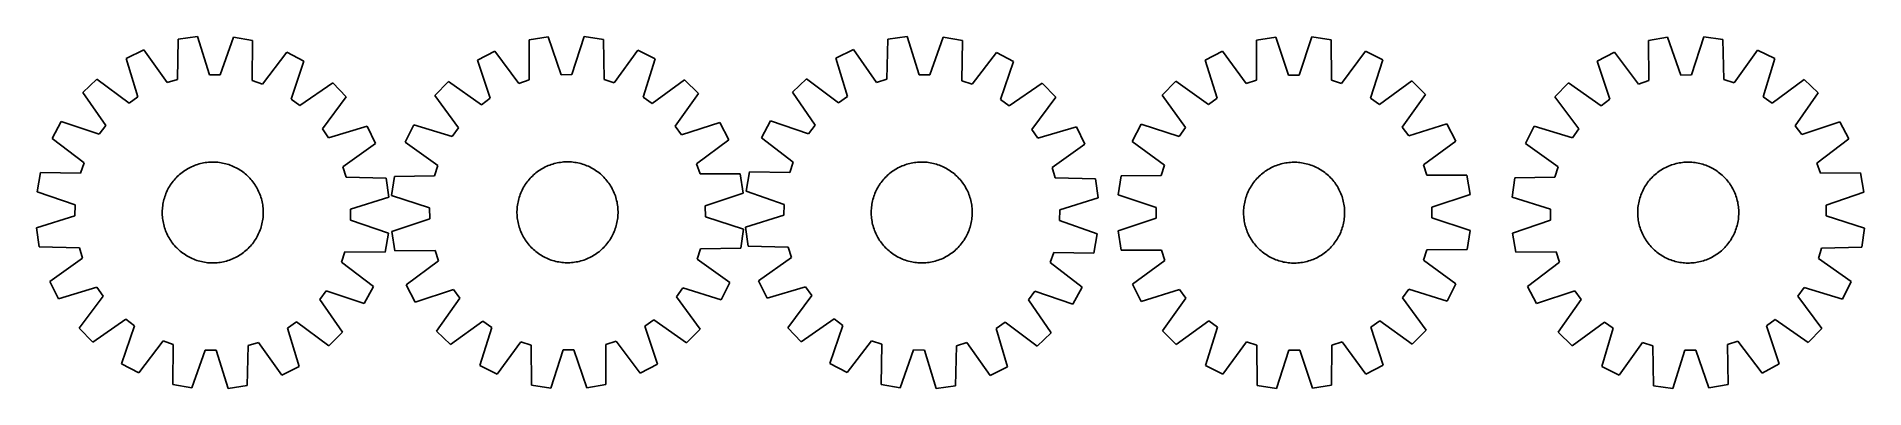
# Model space of a CAD drawing. Header units: millimetres. Extents: x 7 to 1453, y 7 to 286.
import ezdxf

# ---------------------------------------------------------------- set-up
doc = ezdxf.new("R2010")
doc.units = ezdxf.units.MM
doc.layers.add('CUT', color=7, linetype='CONTINUOUS', true_color=0x000000)

msp = doc.modelspace()

# ---------------------------------------------------------------- linework, layer by layer
at = {"layer": 'CUT'}
for p, q in [((91.374102, 275.085329), (77.558335, 268.313688)), ((109.786967, 249.202108), (91.374102, 275.085329)), ((118.649684, 283.482261), (117.981769, 251.724921)), ((133.881812, 285.653167), (118.649684, 283.482261)), ((143.395132, 255.346872), (133.881812, 285.653167)), ((162.417226, 285.210505), (151.968444, 255.213877)), ((177.574687, 282.568173), (162.417226, 285.210505)), ((177.257232, 250.805396), (177.574687, 282.568173)), ((411.549978, 285.502086), (396.371133, 282.985502)), ((396.371133, 282.985502), (396.42526, 251.221185)), ((421.749726, 255.419867), (411.549978, 285.502086)), ((440.088082, 285.708171), (430.323847, 255.481784)), ((455.301689, 283.411064), (440.088082, 285.708171)), ((455.706309, 251.649278), (455.301689, 283.411064)), ((653.131566, 275.31374), (639.28869, 268.597689)), ((671.440239, 249.356713), (653.131566, 275.31374)), ((680.440681, 283.600964), (679.645117, 251.846565)), ((695.681412, 285.710624), (680.440681, 283.600964)), ((705.072832, 255.366333), (695.681412, 285.710624)), ((724.214816, 285.153262), (713.645541, 255.198877)), ((739.361534, 282.450023), (724.214816, 285.153262)), ((738.916404, 250.688779), (739.361534, 282.450023)), ((972.302176, 282.846298), (972.178292, 251.082176)), ((987.494887, 285.277778), (972.302176, 282.846298)), ((997.52589, 255.138871), (987.494887, 285.277778)), ((1016.033697, 285.323929), (1006.100223, 255.152737)), ((1031.234192, 282.941599), (1016.033697, 285.323929)), ((1031.460809, 251.178044), (1031.234192, 282.941599)), ((1297.679952, 285.135751), (1282.52042, 282.505323)), ((1282.52042, 282.505323), (1282.812933, 250.742307)), ((1308.105175, 255.130927), (1297.679952, 285.135751)), ((1326.215705, 285.556005), (1316.678589, 255.25719)), ((1341.446123, 283.373138), (1326.215705, 285.556005)), ((1342.089099, 251.615284), (1341.446123, 283.373138)), ((1368.715103, 274.954791), (1350.281918, 249.086036)), ((1382.525548, 268.172303), (1368.715103, 274.954791)), ((77.558335, 268.313688), (86.736668, 237.904266)), ((204.576689, 273.329248), (185.369839, 248.029611)), ((218.175766, 266.132328), (204.576689, 273.329248)), ((208.05861, 236.022232), (218.175766, 266.132328)), ((369.293467, 273.970744), (355.635194, 266.886809)), ((355.635194, 266.886809), (365.502387, 236.693875)), ((388.289921, 248.51275), (369.293467, 273.970744)), ((482.506722, 274.788304), (463.879915, 249.058616)), ((496.265877, 267.902361), (482.506722, 274.788304)), ((486.835762, 237.570073), (496.265877, 267.902361)), ((639.28869, 268.597689), (648.344713, 238.151618)), ((766.326179, 273.102633), (747.017787, 247.880406)), ((779.896217, 265.851107), (766.326179, 273.102633)), ((769.658109, 235.781922), (779.896217, 265.851107)), ((945.174416, 273.983428), (931.476659, 266.976147)), ((931.476659, 266.976147), (941.174491, 236.72839)), ((964.027902, 248.419375), (945.174416, 273.983428)), ((1058.390475, 274.166514), (1039.619769, 248.541617)), ((1072.110824, 267.203571), (1058.390475, 274.166514)), ((1062.510872, 236.924607), (1072.110824, 267.203571)), ((1255.511172, 273.287605), (1241.906448, 266.101366)), ((1241.906448, 266.101366), (1251.999956, 235.983334)), ((1274.698149, 247.972893), (1255.511172, 273.287605)), ((1373.323338, 237.770098), (1382.525548, 268.172303)), ((54.21251, 251.899114), (43.165486, 241.189594)), ((79.72254, 232.972595), (54.21251, 251.899114)), ((117.981769, 251.724921), (109.786967, 249.202108)), ((151.968444, 255.213877), (143.395132, 255.346872)), ((185.369839, 248.029611), (177.257232, 250.805396)), ((241.001211, 249.001511), (214.916393, 230.87537)), ((251.710731, 237.954488), (241.001211, 249.001511)), ((332.668518, 249.945806), (321.867785, 238.987946)), ((358.602172, 231.604042), (332.668518, 249.945806)), ((396.42526, 251.221185), (388.289921, 248.51275)), ((430.323847, 255.481784), (421.749726, 255.419867)), ((463.879915, 249.058616), (455.706309, 251.649278)), ((519.474822, 251.294811), (493.808765, 232.580424)), ((530.432682, 240.494078), (519.474822, 251.294811)), ((615.877072, 252.27709), (604.787089, 241.612062)), ((641.310817, 233.248182), (615.877072, 252.27709)), ((679.645117, 251.846565), (671.440239, 249.356713)), ((713.645541, 255.198877), (705.072832, 255.366333)), ((747.017787, 247.880406), (738.916404, 250.688779)), ((802.652617, 248.628677), (776.495148, 230.607535)), ((813.317645, 237.538694), (802.652617, 248.628677)), ((908.415403, 250.164118), (897.553431, 239.266958)), ((934.245861, 231.677306), (908.415403, 250.164118)), ((972.178292, 251.082176), (964.027902, 248.419375)), ((1006.100223, 255.152737), (997.52589, 255.138871)), ((1039.619769, 248.541617), (1031.460809, 251.178044)), ((1095.226334, 250.466217), (1069.455802, 231.895959)), ((1106.123494, 239.604244), (1095.226334, 250.466217)), ((1219.067557, 248.988479), (1208.349366, 237.949869)), ((1245.138134, 230.841859), (1219.067557, 248.988479)), ((1282.812933, 250.742307), (1274.698149, 247.972893)), ((1316.678589, 255.25719), (1308.105175, 255.130927)), ((1350.281918, 249.086036), (1342.089099, 251.615284)), ((1405.858476, 251.739401), (1380.333592, 232.83292)), ((1416.897087, 241.021209), (1405.858476, 251.739401)), ((43.165486, 241.189594), (61.291628, 215.104776)), ((86.736668, 237.904266), (79.72254, 232.972595)), ((214.916393, 230.87537), (208.05861, 236.022232)), ((232.784212, 212.444458), (251.710731, 237.954488)), ((321.867785, 238.987946), (340.582172, 213.321889)), ((365.502387, 236.693875), (358.602172, 231.604042)), ((493.808765, 232.580424), (486.835762, 237.570073)), ((512.090918, 214.560424), (530.432682, 240.494078)), ((604.787089, 241.612062), (622.808231, 215.454593)), ((648.344713, 238.151618), (641.310817, 233.248182)), ((776.495148, 230.607535), (769.658109, 235.781922)), ((794.288736, 212.104949), (813.317645, 237.538694)), ((897.553431, 239.266958), (916.123688, 213.496427)), ((941.174491, 236.72839), (934.245861, 231.677306)), ((1069.455802, 231.895959), (1062.510872, 236.924607)), ((1087.636682, 213.773787), (1106.123494, 239.604244)), ((1208.349366, 237.949869), (1227.255846, 212.424984)), ((1251.999956, 235.983334), (1245.138134, 230.841859)), ((1380.333592, 232.83292), (1373.323338, 237.770098)), ((1398.750467, 214.950633), (1416.897087, 241.021209)), ((26.034669, 218.364149), (18.837749, 204.765072)), ((56.144766, 208.246993), (26.034669, 218.364149)), ((547.373685, 217.527402), (517.180751, 207.660209)), ((554.45762, 203.869129), (547.373685, 217.527402)), ((587.564659, 218.855662), (580.313133, 205.285625)), ((617.633844, 208.617555), (587.564659, 218.855662)), ((1434.009974, 218.182319), (1403.891942, 208.088811)), ((1441.196213, 204.577595), (1434.009974, 218.182319)), ((18.837749, 204.765072), (44.137387, 185.558222)), ((61.291628, 215.104776), (56.144766, 208.246993)), ((237.715883, 205.43033), (232.784212, 212.444458)), ((268.125305, 214.608663), (237.715883, 205.43033)), ((274.896946, 200.792895), (268.125305, 214.608663)), ((305.260235, 215.779001), (298.374292, 202.019846)), ((335.592523, 206.348886), (305.260235, 215.779001)), ((340.582172, 213.321889), (335.592523, 206.348886)), ((517.180751, 207.660209), (512.090918, 214.560424)), ((528.999625, 184.872675), (554.45762, 203.869129)), ((580.313133, 205.285625), (605.53536, 185.977232)), ((622.808231, 215.454593), (617.633844, 208.617555)), ((799.192173, 205.071053), (794.288736, 212.104949)), ((829.638243, 214.127076), (799.192173, 205.071053)), ((836.354294, 200.2842), (829.638243, 214.127076)), ((880.816076, 216.151449), (873.853134, 202.431099)), ((911.09504, 206.551496), (880.816076, 216.151449)), ((916.123688, 213.496427), (911.09504, 206.551496)), ((1092.687766, 206.845156), (1087.636682, 213.773787)), ((1122.935523, 216.542989), (1092.687766, 206.845156)), ((1104.37875, 183.991745), (1129.942804, 202.845231)), ((1129.942804, 202.845231), (1122.935523, 216.542989)), ((1191.916463, 214.61694), (1185.133976, 200.806495)), ((1222.318669, 205.414731), (1191.916463, 214.61694)), ((1227.255846, 212.424984), (1222.318669, 205.414731)), ((1403.891942, 208.088811), (1398.750467, 214.950633)), ((1415.881501, 185.390617), (1441.196213, 204.577595)), ((249.013725, 182.380031), (274.896946, 200.792895)), ((298.374292, 202.019846), (324.10398, 183.39304)), ((810.397268, 181.975527), (836.354294, 200.2842)), ((873.853134, 202.431099), (899.47803, 183.660393)), ((1185.133976, 200.806495), (1211.00273, 182.37331)), ((9.598825, 177.763071), (6.956493, 162.605609)), ((41.361601, 177.445615), (9.598825, 177.763071)), ((44.137387, 185.558222), (41.361601, 177.445615)), ((116.188302, 172.859146), (117.041092, 173.782053)), ((117.041092, 173.782053), (117.92245, 174.677717)), ((117.92245, 174.677717), (118.831507, 175.545255)), ((118.831507, 175.545255), (119.767365, 176.383811)), ((119.767365, 176.383811), (120.729101, 177.192558)), ((120.729101, 177.192558), (121.715766, 177.970696)), ((121.715766, 177.970696), (122.726386, 178.717458)), ((122.726386, 178.717458), (123.759964, 179.432108)), ((123.759964, 179.432108), (124.815479, 180.113939)), ((124.815479, 180.113939), (125.89189, 180.76228)), ((125.89189, 180.76228), (126.988136, 181.37649)), ((126.988136, 181.37649), (128.103132, 181.955962)), ((128.103132, 181.955962), (129.235781, 182.500126)), ((129.235781, 182.500126), (130.384963, 183.008444)), ((130.384963, 183.008444), (131.549545, 183.480415)), ((131.549545, 183.480415), (132.728377, 183.915572)), ((132.728377, 183.915572), (133.920296, 184.313487)), ((133.920296, 184.313487), (135.124125, 184.673766)), ((135.124125, 184.673766), (136.338678, 184.996054)), ((136.338678, 184.996054), (137.562754, 185.280033)), ((137.562754, 185.280033), (138.795146, 185.525423)), ((138.795146, 185.525423), (140.034638, 185.731981)), ((140.034638, 185.731981), (141.280007, 185.899504)), ((141.280007, 185.899504), (142.530023, 186.027827)), ((142.530023, 186.027827), (143.783453, 186.116822)), ((143.783453, 186.116822), (145.03906, 186.166402)), ((145.03906, 186.166402), (146.295604, 186.176518)), ((146.295604, 186.176518), (147.551847, 186.14716)), ((147.551847, 186.14716), (148.806547, 186.078357)), ((148.806547, 186.078357), (150.058467, 185.970176)), ((150.058467, 185.970176), (151.306372, 185.822726)), ((151.306372, 185.822726), (152.549029, 185.63615)), ((152.549029, 185.63615), (153.785212, 185.410634)), ((153.785212, 185.410634), (155.013702, 185.1464)), ((155.013702, 185.1464), (156.233285, 184.843708)), ((156.233285, 184.843708), (157.44276, 184.502857)), ((157.44276, 184.502857), (158.640931, 184.124185)), ((158.640931, 184.124185), (159.826616, 183.708063)), ((159.826616, 183.708063), (160.998646, 183.254904)), ((160.998646, 183.254904), (162.155863, 182.765154)), ((162.155863, 182.765154), (163.297126, 182.239296)), ((163.297126, 182.239296), (164.421308, 181.67785)), ((164.421308, 181.67785), (165.5273, 181.08137)), ((165.5273, 181.08137), (166.61401, 180.450444)), ((166.61401, 180.450444), (167.680366, 179.785695)), ((167.680366, 179.785695), (168.725316, 179.087779)), ((168.725316, 179.087779), (169.747828, 178.357384)), ((169.747828, 178.357384), (170.746893, 177.595233)), ((170.746893, 177.595233), (171.721525, 176.802075)), ((171.721525, 176.802075), (172.670763, 175.978696)), ((172.670763, 175.978696), (173.59367, 175.125906)), ((173.59367, 175.125906), (174.489334, 174.244548)), ((174.489334, 174.244548), (175.356872, 173.335491)), ((251.536538, 174.185228), (249.013725, 182.380031)), ((283.293878, 173.517313), (251.536538, 174.185228)), ((289.751532, 174.814813), (287.454425, 159.601206)), ((321.513318, 175.219433), (289.751532, 174.814813)), ((324.10398, 183.39304), (321.513318, 175.219433)), ((397.256531, 173.277074), (398.117302, 174.192541)), ((398.117302, 174.192541), (399.006404, 175.080518)), ((399.006404, 175.080518), (399.922959, 175.940131)), ((399.922959, 175.940131), (400.866063, 176.770529)), ((400.866063, 176.770529), (401.834786, 177.570894)), ((401.834786, 177.570894), (402.82817, 178.340435)), ((402.82817, 178.340435), (403.845236, 179.078394)), ((403.845236, 179.078394), (404.88498, 179.784042)), ((404.88498, 179.784042), (405.946376, 180.456683)), ((405.946376, 180.456683), (407.028376, 181.095653)), ((407.028376, 181.095653), (408.129913, 181.700321)), ((408.129913, 181.700321), (409.2499, 182.27009)), ((409.2499, 182.27009), (410.387231, 182.804398)), ((410.387231, 182.804398), (411.540783, 183.302719)), ((411.540783, 183.302719), (412.709419, 183.76456)), ((412.709419, 183.76456), (413.891985, 184.189465)), ((413.891985, 184.189465), (415.087314, 184.577015)), ((415.087314, 184.577015), (416.294227, 184.926827)), ((416.294227, 184.926827), (417.511532, 185.238557)), ((417.511532, 185.238557), (418.738028, 185.511897)), ((418.738028, 185.511897), (419.972504, 185.746576)), ((419.972504, 185.746576), (421.213743, 185.942364)), ((421.213743, 185.942364), (422.460519, 186.099068)), ((422.460519, 186.099068), (423.711603, 186.216531)), ((423.711603, 186.216531), (424.965758, 186.294639)), ((424.965758, 186.294639), (426.221748, 186.333315)), ((426.221748, 186.333315), (427.478333, 186.33252)), ((427.478333, 186.33252), (428.734273, 186.292255)), ((428.734273, 186.292255), (429.988329, 186.21256)), ((429.988329, 186.21256), (431.239263, 186.093513)), ((431.239263, 186.093513), (432.485839, 185.935233)), ((432.485839, 185.935233), (433.72683, 185.737874)), ((433.72683, 185.737874), (434.961008, 185.501633)), ((434.961008, 185.501633), (436.187157, 185.226741)), ((436.187157, 185.226741), (437.404067, 184.913471)), ((437.404067, 184.913471), (438.610536, 184.562132)), ((438.610536, 184.562132), (439.805373, 184.173069)), ((439.805373, 184.173069), (440.987401, 183.746668)), ((440.987401, 183.746668), (442.155452, 183.283349)), ((442.155452, 183.283349), (443.308373, 182.783569)), ((443.308373, 182.783569), (444.445026, 182.247822)), ((444.445026, 182.247822), (445.564291, 181.676636)), ((445.564291, 181.676636), (446.665062, 181.070575)), ((446.665062, 181.070575), (447.746253, 180.430237)), ((447.746253, 180.430237), (448.806797, 179.756253)), ((448.806797, 179.756253), (449.845647, 179.04929)), ((449.845647, 179.04929), (450.861778, 178.310045)), ((450.861778, 178.310045), (451.854188, 177.539247)), ((451.854188, 177.539247), (452.821897, 176.737657)), ((452.821897, 176.737657), (453.76395, 175.906065)), ((453.76395, 175.906065), (454.679416, 175.045294)), ((454.679416, 175.045294), (455.567394, 174.156192)), ((455.567394, 174.156192), (456.427006, 173.239637)), ((531.708061, 176.737336), (528.999625, 184.872675)), ((563.472378, 176.791463), (531.708061, 176.737336)), ((565.988962, 161.612618), (563.472378, 176.791463)), ((570.965743, 178.320979), (568.262505, 163.174261)), ((602.726987, 177.875849), (570.965743, 178.320979)), ((605.53536, 185.977232), (602.726987, 177.875849)), ((677.534647, 172.988637), (678.39114, 173.908108)), ((678.39114, 173.908108), (679.276091, 174.800222)), ((679.276091, 174.800222), (680.188628, 175.6641)), ((680.188628, 175.6641), (681.127849, 176.498887)), ((681.127849, 176.498887), (682.092829, 177.303761)), ((682.092829, 177.303761), (683.082614, 178.077927)), ((683.082614, 178.077927), (684.096227, 178.820621)), ((684.096227, 178.820621), (685.132669, 179.53111)), ((685.132669, 179.53111), (686.190917, 180.208693)), ((686.190917, 180.208693), (687.269925, 180.852701)), ((687.269925, 180.852701), (688.368631, 181.4625)), ((688.368631, 181.4625), (689.485948, 182.037486)), ((689.485948, 182.037486), (690.620774, 182.577092)), ((690.620774, 182.577092), (691.771991, 183.080787)), ((691.771991, 183.080787), (692.93846, 183.548072)), ((692.93846, 183.548072), (694.119032, 183.978488)), ((694.119032, 183.978488), (695.312541, 184.371608)), ((695.312541, 184.371608), (696.517809, 184.727045)), ((696.517809, 184.727045), (697.733647, 185.044448)), ((697.733647, 185.044448), (698.958855, 185.323505)), ((698.958855, 185.323505), (700.192223, 185.563939)), ((700.192223, 185.563939), (701.432536, 185.765513)), ((701.432536, 185.765513), (702.678568, 185.928029)), ((702.678568, 185.928029), (703.929089, 186.051325)), ((703.929089, 186.051325), (705.182867, 186.135281)), ((705.182867, 186.135281), (706.438663, 186.179814)), ((706.438663, 186.179814), (707.695238, 186.184879)), ((707.695238, 186.184879), (708.951352, 186.150471)), ((708.951352, 186.150471), (710.205766, 186.076625)), ((710.205766, 186.076625), (711.457241, 185.963413)), ((711.457241, 185.963413), (712.704543, 185.810948)), ((712.704543, 185.810948), (713.94644, 185.619379)), ((713.94644, 185.619379), (715.181707, 185.388895)), ((715.181707, 185.388895), (716.409124, 185.119725)), ((716.409124, 185.119725), (717.627481, 184.812133)), ((717.627481, 184.812133), (718.835576, 184.466424)), ((718.835576, 184.466424), (720.032215, 184.082938)), ((720.032215, 184.082938), (721.216218, 183.662054)), ((721.216218, 183.662054), (722.386417, 183.204187)), ((722.386417, 183.204187), (723.541656, 182.709789)), ((723.541656, 182.709789), (724.680796, 182.179348)), ((724.680796, 182.179348), (725.802712, 181.613388)), ((725.802712, 181.613388), (726.906297, 181.012467)), ((726.906297, 181.012467), (727.990462, 180.377178)), ((727.990462, 180.377178), (729.054138, 179.708147)), ((729.054138, 179.708147), (730.096274, 179.006037)), ((730.096274, 179.006037), (731.115841, 178.271538)), ((731.115841, 178.271538), (732.111835, 177.505376)), ((732.111835, 177.505376), (733.083271, 176.708308)), ((733.083271, 176.708308), (734.029192, 175.881119)), ((734.029192, 175.881119), (734.948663, 175.024626)), ((734.948663, 175.024626), (735.840777, 174.139675)), ((735.840777, 174.139675), (736.704654, 173.227138)), ((812.88712, 173.77065), (810.397268, 181.975527)), ((844.641518, 172.975085), (812.88712, 173.77065)), ((865.078049, 175.274816), (862.695718, 160.074321)), ((896.841603, 175.501433), (865.078049, 175.274816)), ((899.47803, 183.660393), (896.841603, 175.501433)), ((972.572741, 173.13463), (973.438629, 174.045259)), ((973.438629, 174.045259), (974.332694, 174.92824)), ((974.332694, 174.92824), (975.254052, 175.782702)), ((975.254052, 175.782702), (976.201795, 176.607802)), ((976.201795, 176.607802), (977.174987, 177.402726)), ((977.174987, 177.402726), (978.172669, 178.166688)), ((978.172669, 178.166688), (979.193854, 178.898936)), ((979.193854, 178.898936), (980.237537, 179.598746)), ((980.237537, 179.598746), (981.302685, 180.265428)), ((981.302685, 180.265428), (982.38825, 180.898324)), ((982.38825, 180.898324), (983.493158, 181.496809)), ((983.493158, 181.496809), (984.61632, 182.060293)), ((984.61632, 182.060293), (985.756627, 182.588219)), ((985.756627, 182.588219), (986.912954, 183.080067)), ((986.912954, 183.080067), (988.08416, 183.535352)), ((988.08416, 183.535352), (989.269089, 183.953623)), ((989.269089, 183.953623), (990.466571, 184.334468)), ((990.466571, 184.334468), (991.675425, 184.677511)), ((991.675425, 184.677511), (992.894458, 184.982414)), ((992.894458, 184.982414), (994.122466, 185.248876)), ((994.122466, 185.248876), (995.358239, 185.476634)), ((995.358239, 185.476634), (996.600555, 185.665463)), ((996.600555, 185.665463), (997.84819, 185.815176)), ((997.84819, 185.815176), (999.099912, 185.925627)), ((999.099912, 185.925627), (1000.354485, 185.996706)), ((1000.354485, 185.996706), (1001.610672, 186.028342)), ((1001.610672, 186.028342), (1002.867233, 186.020505)), ((1002.867233, 186.020505), (1004.122928, 185.973202)), ((1004.122928, 185.973202), (1005.376517, 185.88648)), ((1005.376517, 185.88648), (1006.626764, 185.760425)), ((1006.626764, 185.760425), (1007.872435, 185.595161)), ((1007.872435, 185.595161), (1009.112299, 185.390851)), ((1009.112299, 185.390851), (1010.345134, 185.147697)), ((1010.345134, 185.147697), (1011.569724, 184.865938)), ((1011.569724, 184.865938), (1012.784858, 184.545853)), ((1012.784858, 184.545853), (1013.98934, 184.187758)), ((1013.98934, 184.187758), (1015.181978, 183.792006)), ((1015.181978, 183.792006), (1016.361598, 183.358987)), ((1016.361598, 183.358987), (1017.527033, 182.88913)), ((1017.527033, 182.88913), (1018.677135, 182.382896)), ((1018.677135, 182.382896), (1019.810769, 181.840788)), ((1019.810769, 181.840788), (1020.926815, 181.263338)), ((1020.926815, 181.263338), (1022.024172, 180.651117)), ((1022.024172, 180.651117), (1023.101758, 180.00473)), ((1023.101758, 180.00473), (1024.158508, 179.324814)), ((1024.158508, 179.324814), (1025.19338, 178.61204)), ((1025.19338, 178.61204), (1026.205352, 177.867112)), ((1026.205352, 177.867112), (1027.193427, 177.090764)), ((1027.193427, 177.090764), (1028.156628, 176.283764)), ((1028.156628, 176.283764), (1029.094006, 175.446906)), ((1029.094006, 175.446906), (1030.004634, 174.581018)), ((1030.004634, 174.581018), (1030.887616, 173.686954)), ((1030.887616, 173.686954), (1031.742078, 172.765595)), ((1107.041552, 175.841355), (1104.37875, 183.991745)), ((1138.805673, 175.717471), (1107.041552, 175.841355)), ((1141.237154, 160.524761), (1138.805673, 175.717471)), ((1208.473483, 174.180492), (1176.715628, 173.537515)), ((1211.00273, 182.37331), (1208.473483, 174.180492)), ((1284.22914, 172.806629), (1285.083016, 173.72853)), ((1285.083016, 173.72853), (1285.965429, 174.623156)), ((1285.965429, 174.623156), (1286.875507, 175.489622)), ((1286.875507, 175.489622), (1287.812353, 176.327075)), ((1287.812353, 176.327075), (1288.775041, 177.134687)), ((1288.775041, 177.134687), (1289.762622, 177.911663)), ((1289.762622, 177.911663), (1290.774121, 178.657234)), ((1290.774121, 178.657234), (1291.80854, 179.370665)), ((1291.80854, 179.370665), (1292.864858, 180.051253)), ((1292.864858, 180.051253), (1293.942033, 180.698324)), ((1293.942033, 180.698324), (1295.039001, 181.311242)), ((1295.039001, 181.311242), (1296.15468, 181.889401)), ((1296.15468, 181.889401), (1297.287968, 182.43223)), ((1297.287968, 182.43223), (1298.437749, 182.939193)), ((1298.437749, 182.939193), (1299.602886, 183.409791)), ((1299.602886, 183.409791), (1300.78223, 183.843559)), ((1300.78223, 183.843559), (1301.974617, 184.240069)), ((1301.974617, 184.240069), (1303.17887, 184.59893)), ((1303.17887, 184.59893), (1304.393801, 184.919787)), ((1304.393801, 184.919787), (1305.618211, 185.202323)), ((1305.618211, 185.202323), (1306.850892, 185.446261)), ((1306.850892, 185.446261), (1308.090626, 185.651359)), ((1308.090626, 185.651359), (1309.336191, 185.817414)), ((1309.336191, 185.817414), (1310.586358, 185.944264)), ((1310.586358, 185.944264), (1311.839892, 186.031782)), ((1311.839892, 186.031782), (1313.095556, 186.079883)), ((1313.095556, 186.079883), (1314.352112, 186.088518)), ((1314.352112, 186.088518), (1315.608319, 186.05768)), ((1315.608319, 186.05768), (1316.862937, 185.987399)), ((1316.862937, 185.987399), (1318.114729, 185.877743)), ((1318.114729, 185.877743), (1319.362459, 185.728823)), ((1319.362459, 185.728823), (1320.604895, 185.540783)), ((1320.604895, 185.540783), (1321.840812, 185.313811)), ((1321.840812, 185.313811), (1323.068989, 185.048129)), ((1323.068989, 185.048129), (1324.288216, 184.744)), ((1324.288216, 184.744), (1325.497287, 184.401725)), ((1325.497287, 184.401725), (1326.695011, 184.021641)), ((1326.695011, 184.021641), (1327.880206, 183.604123)), ((1327.880206, 183.604123), (1329.0517, 183.149583)), ((1329.0517, 183.149583), (1330.20834, 182.65847)), ((1330.20834, 182.65847), (1331.348982, 182.131268)), ((1331.348982, 182.131268), (1332.472502, 181.568498)), ((1332.472502, 181.568498), (1333.57779, 180.970715)), ((1333.57779, 180.970715), (1334.663756, 180.338509)), ((1334.663756, 180.338509), (1335.729329, 179.672504)), ((1335.729329, 179.672504), (1336.773455, 178.973357)), ((1336.773455, 178.973357), (1337.795106, 178.241758)), ((1337.795106, 178.241758), (1338.793273, 177.47843)), ((1338.793273, 177.47843), (1339.76697, 176.684125)), ((1339.76697, 176.684125), (1340.715237, 175.859627)), ((1340.715237, 175.859627), (1341.637138, 175.005751)), ((1341.637138, 175.005751), (1342.531763, 174.123338)), ((1342.531763, 174.123338), (1343.39823, 173.213259)), ((1418.650915, 177.275834), (1415.881501, 185.390617)), ((1450.413931, 177.568347), (1418.650915, 177.275834)), ((1453.044359, 162.408815), (1450.413931, 177.568347)), ((6.956493, 162.605609), (36.953121, 152.156827)), ((108.042813, 158.829314), (108.458934, 160.014999)), ((108.458934, 160.014999), (108.912094, 161.187029)), ((108.912094, 161.187029), (109.401844, 162.344246)), ((109.401844, 162.344246), (109.927701, 163.485509)), ((109.927701, 163.485509), (110.489147, 164.609691)), ((110.489147, 164.609691), (111.085628, 165.715683)), ((111.085628, 165.715683), (111.716554, 166.802393)), ((111.716554, 166.802393), (112.381303, 167.868749)), ((112.381303, 167.868749), (113.079219, 168.913699)), ((113.079219, 168.913699), (113.809613, 169.936211)), ((113.809613, 169.936211), (114.571765, 170.935276)), ((114.571765, 170.935276), (115.364922, 171.909908)), ((115.364922, 171.909908), (116.188302, 172.859146)), ((175.356872, 173.335491), (176.195428, 172.399633)), ((176.195428, 172.399633), (177.004175, 171.437896)), ((177.004175, 171.437896), (177.782313, 170.451232)), ((177.782313, 170.451232), (178.529075, 169.440612)), ((178.529075, 169.440612), (179.243725, 168.407034)), ((179.243725, 168.407034), (179.925556, 167.351519)), ((179.925556, 167.351519), (180.573897, 166.275107)), ((180.573897, 166.275107), (181.188107, 165.178862)), ((181.188107, 165.178862), (181.767579, 164.063865)), ((181.767579, 164.063865), (182.311743, 162.931217)), ((182.311743, 162.931217), (182.820061, 161.782035)), ((182.820061, 161.782035), (183.292032, 160.617453)), ((183.292032, 160.617453), (183.727189, 159.438621)), ((183.727189, 159.438621), (184.125104, 158.246702)), ((285.464784, 158.285186), (283.293878, 173.517313)), ((287.454425, 159.601206), (317.680812, 149.836971)), ((388.600465, 158.12366), (388.989527, 159.318498)), ((388.989527, 159.318498), (389.415928, 160.500525)), ((389.415928, 160.500525), (389.879247, 161.668576)), ((389.879247, 161.668576), (390.379027, 162.821497)), ((390.379027, 162.821497), (390.914774, 163.958151)), ((390.914774, 163.958151), (391.48596, 165.077415)), ((391.48596, 165.077415), (392.092021, 166.178186)), ((392.092021, 166.178186), (392.73236, 167.259377)), ((392.73236, 167.259377), (393.406343, 168.319921)), ((393.406343, 168.319921), (394.113306, 169.358771)), ((394.113306, 169.358771), (394.852551, 170.374903)), ((394.852551, 170.374903), (395.623349, 171.367312)), ((395.623349, 171.367312), (396.42494, 172.335021)), ((396.42494, 172.335021), (397.256531, 173.277074)), ((456.427006, 173.239637), (457.257405, 172.296533)), ((457.257405, 172.296533), (458.05777, 171.32781)), ((458.05777, 171.32781), (458.827311, 170.334426)), ((458.827311, 170.334426), (459.56527, 169.31736)), ((459.56527, 169.31736), (460.270918, 168.277616)), ((460.270918, 168.277616), (460.943559, 167.21622)), ((460.943559, 167.21622), (461.582529, 166.13422)), ((461.582529, 166.13422), (462.187196, 165.032683)), ((462.187196, 165.032683), (462.756966, 163.912696)), ((462.756966, 163.912696), (463.291274, 162.775365)), ((463.291274, 162.775365), (463.789595, 161.621813)), ((463.789595, 161.621813), (464.251435, 160.453177)), ((464.251435, 160.453177), (464.67634, 159.270611)), ((464.67634, 159.270611), (465.06389, 158.075282)), ((535.906743, 151.41287), (565.988962, 161.612618)), ((568.262505, 163.174261), (598.216889, 152.604986)), ((669.332828, 158.99166), (669.753713, 160.175663)), ((669.753713, 160.175663), (670.211579, 161.345862)), ((670.211579, 161.345862), (670.705977, 162.501101)), ((670.705977, 162.501101), (671.236418, 163.640241)), ((671.236418, 163.640241), (671.802378, 164.762157)), ((671.802378, 164.762157), (672.403299, 165.865742)), ((672.403299, 165.865742), (673.038589, 166.949908)), ((673.038589, 166.949908), (673.707619, 168.013583)), ((673.707619, 168.013583), (674.40973, 169.055719)), ((674.40973, 169.055719), (675.144228, 170.075287)), ((675.144228, 170.075287), (675.91039, 171.07128)), ((675.91039, 171.07128), (676.707459, 172.042717)), ((676.707459, 172.042717), (677.534647, 172.988637)), ((736.704654, 173.227138), (737.539442, 172.287917)), ((737.539442, 172.287917), (738.344315, 171.322937)), ((738.344315, 171.322937), (739.118481, 170.333153)), ((739.118481, 170.333153), (739.861175, 169.319539)), ((739.861175, 169.319539), (740.571664, 168.283097)), ((740.571664, 168.283097), (741.249248, 167.224849)), ((741.249248, 167.224849), (741.893256, 166.145841)), ((741.893256, 166.145841), (742.503054, 165.047136)), ((742.503054, 165.047136), (743.07804, 163.929818)), ((743.07804, 163.929818), (743.617647, 162.794992)), ((743.617647, 162.794992), (744.121342, 161.643776)), ((744.121342, 161.643776), (744.588627, 160.477306)), ((744.588627, 160.477306), (745.019042, 159.296734)), ((745.019042, 159.296734), (745.412162, 158.103225)), ((846.751179, 157.734354), (844.641518, 172.975085)), ((862.695718, 160.074321), (892.86691, 150.140847)), ((963.831889, 158.029964), (964.227641, 159.222603)), ((964.227641, 159.222603), (964.66066, 160.402222)), ((964.66066, 160.402222), (965.130518, 161.567658)), ((965.130518, 161.567658), (965.636751, 162.71776)), ((965.636751, 162.71776), (966.17886, 163.851393)), ((966.17886, 163.851393), (966.756309, 164.967439)), ((966.756309, 164.967439), (967.36853, 166.064797)), ((967.36853, 166.064797), (968.014917, 167.142382)), ((968.014917, 167.142382), (968.694833, 168.199132)), ((968.694833, 168.199132), (969.407607, 169.234004)), ((969.407607, 169.234004), (970.152535, 170.245977)), ((970.152535, 170.245977), (970.928883, 171.234051)), ((970.928883, 171.234051), (971.735884, 172.197253)), ((971.735884, 172.197253), (972.572741, 173.13463)), ((1031.742078, 172.765595), (1032.567178, 171.817852)), ((1032.567178, 171.817852), (1033.362101, 170.84466)), ((1033.362101, 170.84466), (1034.126064, 169.846979)), ((1034.126064, 169.846979), (1034.858311, 168.825793)), ((1034.858311, 168.825793), (1035.558122, 167.782111)), ((1035.558122, 167.782111), (1036.224804, 166.716962)), ((1036.224804, 166.716962), (1036.857699, 165.631398)), ((1036.857699, 165.631398), (1037.456185, 164.526489)), ((1037.456185, 164.526489), (1038.019668, 163.403327)), ((1038.019668, 163.403327), (1038.547595, 162.26302)), ((1038.547595, 162.26302), (1039.039443, 161.106693)), ((1039.039443, 161.106693), (1039.494727, 159.935487)), ((1039.494727, 159.935487), (1039.912998, 158.750559)), ((1111.098247, 150.493757), (1141.237154, 160.524761)), ((1176.715628, 173.537515), (1174.532761, 158.307097)), ((1276.067126, 158.786403), (1276.484644, 159.971598)), ((1276.484644, 159.971598), (1276.939184, 161.143093)), ((1276.939184, 161.143093), (1277.430297, 162.299732)), ((1277.430297, 162.299732), (1277.957499, 163.440374)), ((1277.957499, 163.440374), (1278.520269, 164.563894)), ((1278.520269, 164.563894), (1279.118052, 165.669183)), ((1279.118052, 165.669183), (1279.750258, 166.755149)), ((1279.750258, 166.755149), (1280.416263, 167.820721)), ((1280.416263, 167.820721), (1281.11541, 168.864848)), ((1281.11541, 168.864848), (1281.847008, 169.886498)), ((1281.847008, 169.886498), (1282.610337, 170.884665)), ((1282.610337, 170.884665), (1283.404642, 171.858362)), ((1283.404642, 171.858362), (1284.22914, 172.806629)), ((1343.39823, 173.213259), (1344.235683, 172.276414)), ((1344.235683, 172.276414), (1345.043295, 171.313725)), ((1345.043295, 171.313725), (1345.82027, 170.326144)), ((1345.82027, 170.326144), (1346.565842, 169.314645)), ((1346.565842, 169.314645), (1347.279273, 168.280226)), ((1347.279273, 168.280226), (1347.95986, 167.223908)), ((1347.95986, 167.223908), (1348.606932, 166.146734)), ((1348.606932, 166.146734), (1349.21985, 165.049766)), ((1349.21985, 165.049766), (1349.798008, 163.934087)), ((1349.798008, 163.934087), (1350.340837, 162.800798)), ((1350.340837, 162.800798), (1350.847801, 161.651018)), ((1350.847801, 161.651018), (1351.318399, 160.485881)), ((1351.318399, 160.485881), (1351.752167, 159.306537)), ((1351.752167, 159.306537), (1352.148677, 158.11415)), ((1423.039535, 151.983591), (1453.044359, 162.408815)), ((36.953121, 152.156827), (36.820126, 143.583515)), ((105.99048, 146.483987), (106.019838, 147.74023)), ((106.000596, 145.227443), (105.99048, 146.483987)), ((106.050176, 143.971836), (106.000596, 145.227443)), ((106.019838, 147.74023), (106.088641, 148.99493)), ((106.088641, 148.99493), (106.196821, 150.24685)), ((106.196821, 150.24685), (106.344272, 151.494755)), ((106.344272, 151.494755), (106.530847, 152.737412)), ((106.530847, 152.737412), (106.756364, 153.973595)), ((106.756364, 153.973595), (107.020598, 155.202085)), ((107.020598, 155.202085), (107.32329, 156.421668)), ((107.32329, 156.421668), (107.66414, 157.631143)), ((107.66414, 157.631143), (108.042813, 158.829314)), ((184.125104, 158.246702), (184.485383, 157.042872)), ((184.485383, 157.042872), (184.807671, 155.82832)), ((184.807671, 155.82832), (185.09165, 154.604244)), ((185.09165, 154.604244), (185.33704, 153.371851)), ((185.33704, 153.371851), (185.543598, 152.132359)), ((185.543598, 152.132359), (185.711121, 150.886991)), ((185.711121, 150.886991), (185.839443, 149.636975)), ((185.839443, 149.636975), (185.928439, 148.383545)), ((185.928439, 148.383545), (185.978019, 147.127938)), ((185.988135, 145.871393), (185.958777, 144.615151)), ((185.978019, 147.127938), (185.988135, 145.871393)), ((255.025494, 140.198554), (255.158489, 148.771866)), ((255.158489, 148.771866), (285.464784, 158.285186)), ((317.680812, 149.836971), (317.742729, 141.262851)), ((386.829281, 145.734872), (386.830076, 146.991457)), ((386.867957, 144.478882), (386.829281, 145.734872)), ((386.830076, 146.991457), (386.870341, 148.247398)), ((386.870341, 148.247398), (386.950036, 149.501453)), ((386.950036, 149.501453), (387.069083, 150.752387)), ((387.069083, 150.752387), (387.227363, 151.998964)), ((387.227363, 151.998964), (387.424722, 153.239954)), ((387.424722, 153.239954), (387.660963, 154.474132)), ((387.660963, 154.474132), (387.935855, 155.700281)), ((387.935855, 155.700281), (388.249125, 156.917191)), ((388.249125, 156.917191), (388.600465, 158.12366)), ((465.06389, 158.075282), (465.413703, 156.868369)), ((465.413703, 156.868369), (465.725433, 155.651064)), ((465.725433, 155.651064), (465.998773, 154.424568)), ((465.998773, 154.424568), (466.233452, 153.190092)), ((466.233452, 153.190092), (466.42924, 151.948853)), ((466.42924, 151.948853), (466.585943, 150.702077)), ((466.585943, 150.702077), (466.703407, 149.450993)), ((466.703407, 149.450993), (466.781515, 148.196838)), ((466.819396, 145.684263), (466.779131, 144.428323)), ((466.781515, 148.196838), (466.820191, 146.940848)), ((466.820191, 146.940848), (466.819396, 145.684263)), ((535.96866, 142.83875), (535.906743, 151.41287)), ((598.216889, 152.604986), (598.049433, 144.032278)), ((667.230888, 146.654683), (667.265295, 147.910798)), ((667.235953, 145.398108), (667.230888, 146.654683)), ((667.280485, 144.142312), (667.235953, 145.398108)), ((667.265295, 147.910798), (667.339141, 149.165211)), ((667.339141, 149.165211), (667.452353, 150.416686)), ((667.452353, 150.416686), (667.604818, 151.663988)), ((667.604818, 151.663988), (667.796387, 152.905885)), ((667.796387, 152.905885), (668.026871, 154.141152)), ((668.026871, 154.141152), (668.296041, 155.368569)), ((668.296041, 155.368569), (668.603633, 156.586927)), ((668.603633, 156.586927), (668.949342, 157.795021)), ((668.949342, 157.795021), (669.332828, 158.99166)), ((745.412162, 158.103225), (745.7676, 156.897957)), ((745.7676, 156.897957), (746.085003, 155.682119)), ((746.085003, 155.682119), (746.364059, 154.456911)), ((746.364059, 154.456911), (746.604493, 153.223543)), ((746.604493, 153.223543), (746.806068, 151.98323)), ((746.806068, 151.98323), (746.968583, 150.737199)), ((746.968583, 150.737199), (747.09188, 149.486677)), ((747.09188, 149.486677), (747.175836, 148.232899)), ((747.175836, 148.232899), (747.220368, 146.977103)), ((747.225433, 145.720528), (747.191026, 144.464414)), ((747.220368, 146.977103), (747.225433, 145.720528)), ((816.239432, 139.770225), (816.406888, 148.342934)), ((816.406888, 148.342934), (846.751179, 157.734354)), ((892.86691, 150.140847), (892.880776, 141.566515)), ((961.991305, 145.651297), (961.999142, 146.907858)), ((962.022942, 144.39511), (961.991305, 145.651297)), ((961.999142, 146.907858), (962.046445, 148.163553)), ((962.046445, 148.163553), (962.133167, 149.417142)), ((962.133167, 149.417142), (962.259222, 150.667389)), ((962.259222, 150.667389), (962.424486, 151.913059)), ((962.424486, 151.913059), (962.628796, 153.152924)), ((962.628796, 153.152924), (962.871951, 154.385759)), ((962.871951, 154.385759), (963.153709, 155.610348)), ((963.153709, 155.610348), (963.473794, 156.825483)), ((963.473794, 156.825483), (963.831889, 158.029964)), ((1039.912998, 158.750559), (1040.293843, 157.553076)), ((1040.293843, 157.553076), (1040.636887, 156.344222)), ((1040.636887, 156.344222), (1040.94179, 155.125189)), ((1040.94179, 155.125189), (1041.208252, 153.897181)), ((1041.208252, 153.897181), (1041.43601, 152.661409)), ((1041.43601, 152.661409), (1041.624838, 151.419092)), ((1041.624838, 151.419092), (1041.774552, 150.171457)), ((1041.774552, 150.171457), (1041.885003, 148.919735)), ((1041.885003, 148.919735), (1041.956081, 147.665162)), ((1041.97988, 145.152414), (1041.932578, 143.896719)), ((1041.956081, 147.665162), (1041.987717, 146.408975)), ((1041.987717, 146.408975), (1041.97988, 145.152414)), ((1111.112112, 141.919424), (1111.098247, 150.493757)), ((1174.532761, 158.307097), (1204.831576, 148.769982)), ((1204.831576, 148.769982), (1204.957839, 140.196568)), ((1274.000249, 146.443504), (1274.031087, 147.699711)), ((1274.008884, 145.186948), (1274.000249, 146.443504)), ((1274.056985, 143.931284), (1274.008884, 145.186948)), ((1274.031087, 147.699711), (1274.101368, 148.954329)), ((1274.101368, 148.954329), (1274.211023, 150.206121)), ((1274.211023, 150.206121), (1274.359944, 151.453851)), ((1274.359944, 151.453851), (1274.547984, 152.696287)), ((1274.547984, 152.696287), (1274.774956, 153.932204)), ((1274.774956, 153.932204), (1275.040638, 155.160381)), ((1275.040638, 155.160381), (1275.344766, 156.379608)), ((1275.344766, 156.379608), (1275.687042, 157.588679)), ((1275.687042, 157.588679), (1276.067126, 158.786403)), ((1352.148677, 158.11415), (1352.507538, 156.909897)), ((1352.507538, 156.909897), (1352.828394, 155.694966)), ((1352.828394, 155.694966), (1353.110931, 154.470556)), ((1353.110931, 154.470556), (1353.354869, 153.237875)), ((1353.354869, 153.237875), (1353.559966, 151.99814)), ((1353.559966, 151.99814), (1353.726022, 150.752575)), ((1353.726022, 150.752575), (1353.852872, 149.502409)), ((1353.852872, 149.502409), (1353.94039, 148.248875)), ((1353.94039, 148.248875), (1353.98849, 146.993211)), ((1353.997126, 145.736655), (1353.966288, 144.480448)), ((1353.98849, 146.993211), (1353.997126, 145.736655)), ((1423.165798, 143.410177), (1423.039535, 151.983591)), ((36.820126, 143.583515), (6.513831, 134.070195)), ((6.513831, 134.070195), (8.684737, 118.838067)), ((106.139171, 142.718406), (106.050176, 143.971836)), ((106.267494, 141.46839), (106.139171, 142.718406)), ((106.435017, 140.223021), (106.267494, 141.46839)), ((106.641575, 138.983529), (106.435017, 140.223021)), ((106.886965, 137.751137), (106.641575, 138.983529)), ((107.170944, 136.527061), (106.886965, 137.751137)), ((107.493232, 135.312508), (107.170944, 136.527061)), ((107.853511, 134.108679), (107.493232, 135.312508)), ((108.251426, 132.91676), (107.853511, 134.108679)), ((108.686583, 131.737928), (108.251426, 132.91676)), ((109.158553, 130.573346), (108.686583, 131.737928)), ((109.666871, 129.424164), (109.158553, 130.573346)), ((183.066521, 131.168352), (182.576771, 130.011135)), ((183.51968, 132.340382), (183.066521, 131.168352)), ((183.935802, 133.526067), (183.51968, 132.340382)), ((184.314474, 134.724238), (183.935802, 133.526067)), ((184.655325, 135.933712), (184.314474, 134.724238)), ((184.958017, 137.153296), (184.655325, 135.933712)), ((185.222251, 138.381786), (184.958017, 137.153296)), ((185.447767, 139.617969), (185.222251, 138.381786)), ((185.634343, 140.860626), (185.447767, 139.617969)), ((185.781793, 142.10853), (185.634343, 140.860626)), ((185.889973, 143.36045), (185.781793, 142.10853)), ((185.958777, 144.615151), (185.889973, 143.36045)), ((285.022122, 129.749771), (255.025494, 140.198554)), ((317.742729, 141.262851), (287.66051, 131.063102)), ((287.66051, 131.063102), (290.177094, 115.884257)), ((386.946065, 143.224727), (386.867957, 144.478882)), ((387.063529, 141.973644), (386.946065, 143.224727)), ((387.220232, 140.726867), (387.063529, 141.973644)), ((387.41602, 139.485629), (387.220232, 140.726867)), ((387.650699, 138.251152), (387.41602, 139.485629)), ((387.924039, 137.024656), (387.650699, 138.251152)), ((388.235769, 135.807351), (387.924039, 137.024656)), ((388.585581, 134.600439), (388.235769, 135.807351)), ((388.973131, 133.405109), (388.585581, 134.600439)), ((389.398036, 132.222543), (388.973131, 133.405109)), ((389.859877, 131.053907), (389.398036, 132.222543)), ((390.358198, 129.900355), (389.859877, 131.053907)), ((463.770225, 131.007144), (463.270445, 129.854223)), ((464.233544, 132.175195), (463.770225, 131.007144)), ((464.659945, 133.357223), (464.233544, 132.175195)), ((465.049007, 134.55206), (464.659945, 133.357223)), ((465.400347, 135.758529), (465.049007, 134.55206)), ((465.713617, 136.975439), (465.400347, 135.758529)), ((465.988508, 138.201588), (465.713617, 136.975439)), ((466.22475, 139.435766), (465.988508, 138.201588)), ((466.422108, 140.676757), (466.22475, 139.435766)), ((466.580389, 141.923334), (466.422108, 140.676757)), ((466.699436, 143.174267), (466.580389, 141.923334)), ((466.779131, 144.428323), (466.699436, 143.174267)), ((566.195047, 133.074514), (535.96866, 142.83875)), ((563.89794, 117.860907), (566.195047, 133.074514)), ((598.049433, 144.032278), (567.705142, 134.640857)), ((567.705142, 134.640857), (569.814803, 119.400126)), ((667.364441, 142.888535), (667.280485, 144.142312)), ((667.487738, 141.638013), (667.364441, 142.888535)), ((667.650253, 140.391981), (667.487738, 141.638013)), ((667.851828, 139.151669), (667.650253, 140.391981)), ((668.092262, 137.9183), (667.851828, 139.151669)), ((668.371318, 136.693092), (668.092262, 137.9183)), ((668.688721, 135.477254), (668.371318, 136.693092)), ((669.044158, 134.271986), (668.688721, 135.477254)), ((669.437279, 133.078477), (669.044158, 134.271986)), ((669.867694, 131.897905), (669.437279, 133.078477)), ((670.334979, 130.731436), (669.867694, 131.897905)), ((670.838674, 129.58022), (670.334979, 130.731436)), ((744.244741, 131.02935), (743.750344, 129.87411)), ((744.702608, 132.199548), (744.244741, 131.02935)), ((745.123492, 133.383551), (744.702608, 132.199548)), ((745.506979, 134.580191), (745.123492, 133.383551)), ((745.852688, 135.788285), (745.506979, 134.580191)), ((746.16028, 137.006642), (745.852688, 135.788285)), ((746.42945, 138.23406), (746.16028, 137.006642)), ((746.659933, 139.469326), (746.42945, 138.23406)), ((746.851503, 140.711223), (746.659933, 139.469326)), ((747.003968, 141.958525), (746.851503, 140.711223)), ((747.11718, 143.21), (747.003968, 141.958525)), ((747.191026, 144.464414), (747.11718, 143.21)), ((846.193816, 129.20095), (816.239432, 139.770225)), ((892.880776, 141.566515), (862.741869, 131.535511)), ((862.741869, 131.535511), (865.17335, 116.342801)), ((962.09402, 143.140536), (962.022942, 144.39511)), ((962.204471, 141.888815), (962.09402, 143.140536)), ((962.354184, 140.64118), (962.204471, 141.888815)), ((962.543013, 139.398863), (962.354184, 140.64118)), ((962.770771, 138.163091), (962.543013, 139.398863)), ((963.037233, 136.935082), (962.770771, 138.163091)), ((963.342136, 135.71605), (963.037233, 136.935082)), ((963.685179, 134.507195), (963.342136, 135.71605)), ((964.066025, 133.309713), (963.685179, 134.507195)), ((964.484296, 132.124784), (964.066025, 133.309713)), ((964.93958, 130.953579), (964.484296, 132.124784)), ((965.431428, 129.797252), (964.93958, 130.953579)), ((1038.848505, 130.492614), (1038.342272, 129.342512)), ((1039.318363, 131.65805), (1038.848505, 130.492614)), ((1039.751381, 132.837669), (1039.318363, 131.65805)), ((1040.147133, 134.030308), (1039.751381, 132.837669)), ((1040.505229, 135.234789), (1040.147133, 134.030308)), ((1040.825314, 136.449924), (1040.505229, 135.234789)), ((1041.107072, 137.674513), (1040.825314, 136.449924)), ((1041.350227, 138.907348), (1041.107072, 137.674513)), ((1041.554537, 140.147213), (1041.350227, 138.907348)), ((1041.719801, 141.392883), (1041.554537, 140.147213)), ((1041.845856, 142.64313), (1041.719801, 141.392883)), ((1041.932578, 143.896719), (1041.845856, 142.64313)), ((1141.283305, 131.98595), (1111.112112, 141.919424)), ((1138.900974, 116.785455), (1141.283305, 131.98595)), ((1204.957839, 140.196568), (1174.953015, 129.771344)), ((1274.144503, 142.67775), (1274.056985, 143.931284)), ((1274.271352, 141.427584), (1274.144503, 142.67775)), ((1274.437408, 140.182018), (1274.271352, 141.427584)), ((1274.642506, 138.942284), (1274.437408, 140.182018)), ((1274.886443, 137.709603), (1274.642506, 138.942284)), ((1275.16898, 136.485193), (1274.886443, 137.709603)), ((1275.489837, 135.270262), (1275.16898, 136.485193)), ((1275.848697, 134.066009), (1275.489837, 135.270262)), ((1276.245207, 132.873622), (1275.848697, 134.066009)), ((1276.678975, 131.694278), (1276.245207, 132.873622)), ((1277.149573, 130.529141), (1276.678975, 131.694278)), ((1277.656537, 129.379361), (1277.149573, 130.529141)), ((1351.058191, 131.037066), (1350.567077, 129.880427)), ((1351.512731, 132.208561), (1351.058191, 131.037066)), ((1351.930249, 133.393755), (1351.512731, 132.208561)), ((1352.310333, 134.591479), (1351.930249, 133.393755)), ((1352.652608, 135.800551), (1352.310333, 134.591479)), ((1352.956737, 137.019777), (1352.652608, 135.800551)), ((1353.222418, 138.247955), (1352.956737, 137.019777)), ((1353.449391, 139.483872), (1353.222418, 138.247955)), ((1353.63743, 140.726308), (1353.449391, 139.483872)), ((1353.786351, 141.974038), (1353.63743, 140.726308)), ((1353.896006, 143.22583), (1353.786351, 141.974038)), ((1353.966288, 144.480448), (1353.896006, 143.22583)), ((1453.464613, 133.873062), (1423.165798, 143.410177)), ((1451.281746, 118.642644), (1453.464613, 133.873062)), ((8.684737, 118.838067), (40.442077, 118.170153)), ((40.442077, 118.170153), (42.96489, 109.97535)), ((110.211035, 128.291516), (109.666871, 129.424164)), ((110.790508, 127.176519), (110.211035, 128.291516)), ((111.404718, 126.080274), (110.790508, 127.176519)), ((112.053058, 125.003862), (111.404718, 126.080274)), ((112.73489, 123.948347), (112.053058, 125.003862)), ((113.449539, 122.914769), (112.73489, 123.948347)), ((114.196302, 121.904149), (113.449539, 122.914769)), ((114.97444, 120.917484), (114.196302, 121.904149)), ((115.783186, 119.955748), (114.97444, 120.917484)), ((116.621742, 119.01989), (115.783186, 119.955748)), ((117.489281, 118.110833), (116.621742, 119.01989)), ((118.384945, 117.229475), (117.489281, 118.110833)), ((119.307851, 116.376685), (118.384945, 117.229475)), ((120.257089, 115.553305), (119.307851, 116.376685)), ((172.21125, 115.971569), (171.249513, 115.162823)), ((173.147108, 116.810125), (172.21125, 115.971569)), ((174.056165, 117.677664), (173.147108, 116.810125)), ((174.937523, 118.573328), (174.056165, 117.677664)), ((175.790312, 119.496234), (174.937523, 118.573328)), ((176.613692, 120.445472), (175.790312, 119.496234)), ((177.406849, 121.420105), (176.613692, 120.445472)), ((178.169001, 122.41917), (177.406849, 121.420105)), ((178.899396, 123.441682), (178.169001, 122.41917)), ((179.597312, 124.486632), (178.899396, 123.441682)), ((180.262061, 125.552988), (179.597312, 124.486632)), ((180.892987, 126.639698), (180.262061, 125.552988)), ((181.489467, 127.74569), (180.892987, 126.639698)), ((182.050913, 128.869872), (181.489467, 127.74569)), ((182.576771, 130.011135), (182.050913, 128.869872)), ((282.37979, 114.59231), (285.022122, 129.749771)), ((290.177094, 115.884257), (321.941411, 115.938385)), ((321.941411, 115.938385), (324.649846, 107.803045)), ((390.892506, 128.763024), (390.358198, 129.900355)), ((391.462275, 127.643038), (390.892506, 128.763024)), ((392.066943, 126.541501), (391.462275, 127.643038)), ((392.705913, 125.4595), (392.066943, 126.541501)), ((393.378554, 124.398104), (392.705913, 125.4595)), ((394.084202, 123.35836), (393.378554, 124.398104)), ((394.822161, 122.341294), (394.084202, 123.35836)), ((395.591702, 121.34791), (394.822161, 122.341294)), ((396.392067, 120.379188), (395.591702, 121.34791)), ((397.222466, 119.436083), (396.392067, 120.379188)), ((398.082078, 118.519528), (397.222466, 119.436083)), ((398.970055, 117.630426), (398.082078, 118.519528)), ((399.885522, 116.769655), (398.970055, 117.630426)), ((400.827575, 115.938064), (399.885522, 116.769655)), ((401.795284, 115.136474), (400.827575, 115.938064)), ((452.783408, 115.905191), (451.814686, 115.104827)), ((453.726513, 116.73559), (452.783408, 115.905191)), ((454.643068, 117.595202), (453.726513, 116.73559)), ((455.53217, 118.48318), (454.643068, 117.595202)), ((456.392941, 119.398646), (455.53217, 118.48318)), ((457.224532, 120.340699), (456.392941, 119.398646)), ((458.026122, 121.308408), (457.224532, 120.340699)), ((458.796921, 122.300818), (458.026122, 121.308408)), ((459.536166, 123.316949), (458.796921, 122.300818)), ((460.243129, 124.355799), (459.536166, 123.316949)), ((460.917112, 125.416343), (460.243129, 124.355799)), ((461.557451, 126.497534), (460.917112, 125.416343)), ((462.163512, 127.598305), (461.557451, 126.497534)), ((462.734698, 128.71757), (462.163512, 127.598305)), ((463.270445, 129.854223), (462.734698, 128.71757)), ((529.545492, 109.282681), (532.136154, 117.456287)), ((532.136154, 117.456287), (563.89794, 117.860907)), ((569.814803, 119.400126), (601.569201, 118.604562)), ((601.569201, 118.604562), (604.059053, 110.399685)), ((671.37828, 128.445393), (670.838674, 129.58022)), ((671.953267, 127.328076), (671.37828, 128.445393)), ((672.563065, 126.229371), (671.953267, 127.328076)), ((673.207073, 125.150362), (672.563065, 126.229371)), ((673.884656, 124.092114), (673.207073, 125.150362)), ((674.595146, 123.055672), (673.884656, 124.092114)), ((675.33784, 122.042059), (674.595146, 123.055672)), ((676.112005, 121.052274), (675.33784, 122.042059)), ((676.916879, 120.087295), (676.112005, 121.052274)), ((677.751667, 119.148073), (676.916879, 120.087295)), ((678.615544, 118.235537), (677.751667, 119.148073)), ((679.507658, 117.350585), (678.615544, 118.235537)), ((680.427129, 116.494093), (679.507658, 117.350585)), ((681.37305, 115.666904), (680.427129, 116.494093)), ((733.328471, 115.876325), (732.363492, 115.071451)), ((734.267693, 116.711112), (733.328471, 115.876325)), ((735.180229, 117.574989), (734.267693, 116.711112)), ((736.065181, 118.467103), (735.180229, 117.574989)), ((736.921674, 119.386574), (736.065181, 118.467103)), ((737.748862, 120.332495), (736.921674, 119.386574)), ((738.545931, 121.303931), (737.748862, 120.332495)), ((739.312093, 122.299925), (738.545931, 121.303931)), ((740.046591, 123.319493), (739.312093, 122.299925)), ((740.748702, 124.361628), (740.046591, 123.319493)), ((741.417732, 125.425304), (740.748702, 124.361628)), ((742.053021, 126.509469), (741.417732, 125.425304)), ((742.653943, 127.613054), (742.053021, 126.509469)), ((743.219903, 128.734971), (742.653943, 127.613054)), ((743.750344, 129.87411), (743.219903, 128.734971)), ((843.490578, 114.054233), (846.193816, 129.20095)), ((865.17335, 116.342801), (896.937471, 116.218917)), ((896.937471, 116.218917), (899.600273, 108.068527)), ((965.959354, 128.656944), (965.431428, 129.797252)), ((966.522838, 127.533782), (965.959354, 128.656944)), ((967.121323, 126.428874), (966.522838, 127.533782)), ((967.754219, 125.34331), (967.121323, 126.428874)), ((968.420901, 124.278161), (967.754219, 125.34331)), ((969.120711, 123.234479), (968.420901, 124.278161)), ((969.852959, 122.213293), (969.120711, 123.234479)), ((970.616922, 121.215612), (969.852959, 122.213293)), ((971.411845, 120.242419), (970.616922, 121.215612)), ((972.236945, 119.294676), (971.411845, 120.242419)), ((973.091407, 118.373318), (972.236945, 119.294676)), ((973.974388, 117.479254), (973.091407, 118.373318)), ((974.885017, 116.613365), (973.974388, 117.479254)), ((975.822394, 115.776508), (974.885017, 116.613365)), ((976.785596, 114.969507), (975.822394, 115.776508)), ((1028.724971, 116.27757), (1027.777228, 115.45247)), ((1029.646329, 117.132032), (1028.724971, 116.27757)), ((1030.540394, 118.015013), (1029.646329, 117.132032)), ((1031.406282, 118.925641), (1030.540394, 118.015013)), ((1032.243139, 119.863019), (1031.406282, 118.925641)), ((1033.05014, 120.82622), (1032.243139, 119.863019)), ((1033.826487, 121.814295), (1033.05014, 120.82622)), ((1034.571416, 122.826267), (1033.826487, 121.814295)), ((1035.28419, 123.861139), (1034.571416, 122.826267)), ((1035.964106, 124.91789), (1035.28419, 123.861139)), ((1036.610493, 125.995475), (1035.964106, 124.91789)), ((1037.222714, 127.092832), (1036.610493, 125.995475)), ((1037.800163, 128.208878), (1037.222714, 127.092832)), ((1038.342272, 129.342512), (1037.800163, 128.208878)), ((1104.500992, 108.399879), (1107.13742, 116.558838)), ((1107.13742, 116.558838), (1138.900974, 116.785455)), ((1174.953015, 129.771344), (1177.583444, 114.611812)), ((1278.199366, 128.246072), (1277.656537, 129.379361)), ((1278.777525, 127.130393), (1278.199366, 128.246072)), ((1279.390442, 126.033425), (1278.777525, 127.130393)), ((1280.037514, 124.956251), (1279.390442, 126.033425)), ((1280.718102, 123.899933), (1280.037514, 124.956251)), ((1281.431533, 122.865514), (1280.718102, 123.899933)), ((1282.177104, 121.854015), (1281.431533, 122.865514)), ((1282.954079, 120.866433), (1282.177104, 121.854015)), ((1283.761692, 119.903745), (1282.954079, 120.866433)), ((1284.599145, 118.966899), (1283.761692, 119.903745)), ((1285.465611, 118.056821), (1284.599145, 118.966899)), ((1286.360236, 117.174408), (1285.465611, 118.056821)), ((1287.282137, 116.320532), (1286.360236, 117.174408)), ((1288.230405, 115.496034), (1287.282137, 116.320532)), ((1340.185022, 115.853084), (1339.222333, 115.045471)), ((1341.121867, 116.690537), (1340.185022, 115.853084)), ((1342.031945, 117.557003), (1341.121867, 116.690537)), ((1342.914358, 118.451629), (1342.031945, 117.557003)), ((1343.768235, 119.37353), (1342.914358, 118.451629)), ((1344.592733, 120.321797), (1343.768235, 119.37353)), ((1345.387038, 121.295494), (1344.592733, 120.321797)), ((1346.150366, 122.293661), (1345.387038, 121.295494)), ((1346.881965, 123.315311), (1346.150366, 122.293661)), ((1347.581112, 124.359438), (1346.881965, 123.315311)), ((1348.247117, 125.42501), (1347.581112, 124.359438)), ((1348.879323, 126.510976), (1348.247117, 125.42501)), ((1349.477106, 127.616265), (1348.879323, 126.510976)), ((1350.039876, 128.739784), (1349.477106, 127.616265)), ((1350.567077, 129.880427), (1350.039876, 128.739784)), ((1416.994644, 109.806848), (1419.523892, 117.999667)), ((1419.523892, 117.999667), (1451.281746, 118.642644)), ((42.96489, 109.97535), (17.081668, 91.562485)), ((121.231722, 114.760148), (120.257089, 115.553305)), ((122.230787, 113.997996), (121.231722, 114.760148)), ((123.253299, 113.267602), (122.230787, 113.997996)), ((124.298249, 112.569686), (123.253299, 113.267602)), ((125.364605, 111.904937), (124.298249, 112.569686)), ((126.451315, 111.274011), (125.364605, 111.904937)), ((127.557307, 110.67753), (126.451315, 111.274011)), ((128.681489, 110.116084), (127.557307, 110.67753)), ((129.822752, 109.590227), (128.681489, 110.116084)), ((130.979969, 109.100477), (129.822752, 109.590227)), ((132.151999, 108.647317), (130.979969, 109.100477)), ((133.337684, 108.231196), (132.151999, 108.647317)), ((134.535855, 107.852523), (133.337684, 108.231196)), ((135.745329, 107.511673), (134.535855, 107.852523)), ((136.964913, 107.208981), (135.745329, 107.511673)), ((138.193403, 106.944747), (136.964913, 107.208981)), ((139.429586, 106.71923), (138.193403, 106.944747)), ((140.672243, 106.532655), (139.429586, 106.71923)), ((141.920147, 106.385204), (140.672243, 106.532655)), ((143.172067, 106.277024), (141.920147, 106.385204)), ((144.426768, 106.208221), (143.172067, 106.277024)), ((145.68301, 106.178863), (144.426768, 106.208221)), ((146.939555, 106.188979), (145.68301, 106.178863)), ((148.195162, 106.238559), (146.939555, 106.188979)), ((149.448592, 106.327554), (148.195162, 106.238559)), ((150.698608, 106.455877), (149.448592, 106.327554)), ((151.943976, 106.6234), (150.698608, 106.455877)), ((153.183468, 106.829958), (151.943976, 106.6234)), ((154.415861, 107.075348), (153.183468, 106.829958)), ((155.639937, 107.359327), (154.415861, 107.075348)), ((156.854489, 107.681615), (155.639937, 107.359327)), ((158.058319, 108.041894), (156.854489, 107.681615)), ((159.250238, 108.439809), (158.058319, 108.041894)), ((160.42907, 108.874966), (159.250238, 108.439809)), ((161.593652, 109.346936), (160.42907, 108.874966)), ((162.742834, 109.855254), (161.593652, 109.346936)), ((163.875482, 110.399418), (162.742834, 109.855254)), ((164.990479, 110.978891), (163.875482, 110.399418)), ((166.086724, 111.593101), (164.990479, 110.978891)), ((167.163135, 112.241441), (166.086724, 111.593101)), ((168.218651, 112.923273), (167.163135, 112.241441)), ((169.252228, 113.637922), (168.218651, 112.923273)), ((170.262848, 114.384685), (169.252228, 113.637922)), ((171.249513, 115.162823), (170.262848, 114.384685)), ((247.841228, 106.797159), (250.617013, 114.909766)), ((273.140865, 87.590309), (247.841228, 106.797159)), ((250.617013, 114.909766), (282.37979, 114.59231)), ((324.649846, 107.803045), (299.191852, 88.806591)), ((402.787693, 114.365676), (401.795284, 115.136474)), ((403.803825, 113.62643), (402.787693, 114.365676)), ((404.842675, 112.919467), (403.803825, 113.62643)), ((405.903219, 112.245484), (404.842675, 112.919467)), ((406.98441, 111.605146), (405.903219, 112.245484)), ((408.085181, 110.999084), (406.98441, 111.605146)), ((409.204445, 110.427898), (408.085181, 110.999084)), ((410.341099, 109.892151), (409.204445, 110.427898)), ((411.49402, 109.392371), (410.341099, 109.892151)), ((412.662071, 108.929052), (411.49402, 109.392371)), ((413.844098, 108.502651), (412.662071, 108.929052)), ((415.038936, 108.113589), (413.844098, 108.502651)), ((416.245405, 107.762249), (415.038936, 108.113589)), ((417.462315, 107.448979), (416.245405, 107.762249)), ((418.688464, 107.174088), (417.462315, 107.448979)), ((419.922642, 106.937846), (418.688464, 107.174088)), ((421.163632, 106.740488), (419.922642, 106.937846)), ((422.410209, 106.582207), (421.163632, 106.740488)), ((423.661143, 106.46316), (422.410209, 106.582207)), ((424.915198, 106.383465), (423.661143, 106.46316)), ((426.171139, 106.3432), (424.915198, 106.383465)), ((427.427724, 106.342405), (426.171139, 106.3432)), ((428.683714, 106.381081), (427.427724, 106.342405)), ((429.937869, 106.459189), (428.683714, 106.381081)), ((431.188952, 106.576653), (429.937869, 106.459189)), ((432.435729, 106.733356), (431.188952, 106.576653)), ((433.676968, 106.929144), (432.435729, 106.733356)), ((434.911444, 107.163823), (433.676968, 106.929144)), ((436.13794, 107.437163), (434.911444, 107.163823)), ((437.355245, 107.748893), (436.13794, 107.437163)), ((438.562157, 108.098706), (437.355245, 107.748893)), ((439.757487, 108.486256), (438.562157, 108.098706)), ((440.940053, 108.911161), (439.757487, 108.486256)), ((442.108689, 109.373001), (440.940053, 108.911161)), ((443.262241, 109.871322), (442.108689, 109.373001)), ((444.399572, 110.40563), (443.262241, 109.871322)), ((445.519559, 110.9754), (444.399572, 110.40563)), ((446.621095, 111.580067), (445.519559, 110.9754)), ((447.703096, 112.219037), (446.621095, 111.580067)), ((448.764492, 112.891678), (447.703096, 112.219037)), ((449.804236, 113.597326), (448.764492, 112.891678)), ((450.821302, 114.335285), (449.804236, 113.597326)), ((451.814686, 115.104827), (450.821302, 114.335285)), ((555.275179, 90.655874), (529.545492, 109.282681)), ((604.059053, 110.399685), (578.102026, 92.091011)), ((682.344486, 114.869835), (681.37305, 115.666904)), ((683.340479, 114.103674), (682.344486, 114.869835)), ((684.360047, 113.369175), (683.340479, 114.103674)), ((685.402183, 112.667064), (684.360047, 113.369175)), ((686.465859, 111.998034), (685.402183, 112.667064)), ((687.550024, 111.362745), (686.465859, 111.998034)), ((688.653609, 110.761823), (687.550024, 111.362745)), ((689.775525, 110.195863), (688.653609, 110.761823)), ((690.914665, 109.665422), (689.775525, 110.195863)), ((692.069904, 109.171025), (690.914665, 109.665422)), ((693.240103, 108.713158), (692.069904, 109.171025)), ((694.424106, 108.292274), (693.240103, 108.713158)), ((695.620745, 107.908788), (694.424106, 108.292274)), ((696.82884, 107.563078), (695.620745, 107.908788)), ((698.047197, 107.255487), (696.82884, 107.563078)), ((699.274614, 106.986316), (698.047197, 107.255487)), ((700.509881, 106.755833), (699.274614, 106.986316)), ((701.751778, 106.564264), (700.509881, 106.755833)), ((702.99908, 106.411798), (701.751778, 106.564264)), ((704.250555, 106.298586), (702.99908, 106.411798)), ((705.504968, 106.22474), (704.250555, 106.298586)), ((706.761083, 106.190333), (705.504968, 106.22474)), ((708.017658, 106.195398), (706.761083, 106.190333)), ((709.273454, 106.23993), (708.017658, 106.195398)), ((710.527232, 106.323886), (709.273454, 106.23993)), ((711.777753, 106.447183), (710.527232, 106.323886)), ((713.023785, 106.609699), (711.777753, 106.447183)), ((714.264098, 106.811273), (713.023785, 106.609699)), ((715.497466, 107.051707), (714.264098, 106.811273)), ((716.722674, 107.330763), (715.497466, 107.051707)), ((717.938512, 107.648167), (716.722674, 107.330763)), ((719.14378, 108.003604), (717.938512, 107.648167)), ((720.337289, 108.396724), (719.14378, 108.003604)), ((721.517861, 108.827139), (720.337289, 108.396724)), ((722.68433, 109.294425), (721.517861, 108.827139)), ((723.835546, 109.798119), (722.68433, 109.294425)), ((724.970373, 110.337726), (723.835546, 109.798119)), ((726.08769, 110.912712), (724.970373, 110.337726)), ((727.186395, 111.52251), (726.08769, 110.912712)), ((728.265404, 112.166518), (727.186395, 111.52251)), ((729.323652, 112.844102), (728.265404, 112.166518)), ((730.360094, 113.554591), (729.323652, 112.844102)), ((731.373707, 114.297285), (730.360094, 113.554591)), ((732.363492, 115.071451), (731.373707, 114.297285)), ((808.920961, 106.397979), (811.729334, 114.499362)), ((834.143188, 87.089587), (808.920961, 106.397979)), ((811.729334, 114.499362), (843.490578, 114.054233)), ((899.600273, 108.068527), (874.036219, 89.215041)), ((977.77367, 114.19316), (976.785596, 114.969507)), ((978.785643, 113.448232), (977.77367, 114.19316)), ((979.820515, 112.735458), (978.785643, 113.448232)), ((980.877265, 112.055542), (979.820515, 112.735458)), ((981.954851, 111.409154), (980.877265, 112.055542)), ((983.052208, 110.796934), (981.954851, 111.409154)), ((984.168254, 110.219484), (983.052208, 110.796934)), ((985.301887, 109.677375), (984.168254, 110.219484)), ((986.451989, 109.171142), (985.301887, 109.677375)), ((987.617425, 108.701285), (986.451989, 109.171142)), ((988.797045, 108.268266), (987.617425, 108.701285)), ((989.989683, 107.872514), (988.797045, 108.268266)), ((991.194164, 107.514419), (989.989683, 107.872514)), ((992.409299, 107.194334), (991.194164, 107.514419)), ((993.633888, 106.912575), (992.409299, 107.194334)), ((994.866724, 106.669421), (993.633888, 106.912575)), ((996.106588, 106.465111), (994.866724, 106.669421)), ((997.352259, 106.299847), (996.106588, 106.465111)), ((998.602505, 106.173791), (997.352259, 106.299847)), ((999.856095, 106.08707), (998.602505, 106.173791)), ((1001.111789, 106.039767), (999.856095, 106.08707)), ((1002.36835, 106.03193), (1001.111789, 106.039767)), ((1003.624537, 106.063566), (1002.36835, 106.03193)), ((1004.879111, 106.134645), (1003.624537, 106.063566)), ((1006.130833, 106.245095), (1004.879111, 106.134645)), ((1007.378468, 106.394809), (1006.130833, 106.245095)), ((1008.620784, 106.583638), (1007.378468, 106.394809)), ((1009.856556, 106.811395), (1008.620784, 106.583638)), ((1011.084565, 107.077857), (1009.856556, 106.811395)), ((1012.303598, 107.382761), (1011.084565, 107.077857)), ((1013.512452, 107.725804), (1012.303598, 107.382761)), ((1014.709934, 108.106649), (1013.512452, 107.725804)), ((1015.894863, 108.52492), (1014.709934, 108.106649)), ((1017.066069, 108.980204), (1015.894863, 108.52492)), ((1018.222396, 109.472052), (1017.066069, 108.980204)), ((1019.362703, 109.999979), (1018.222396, 109.472052)), ((1020.485865, 110.563463), (1019.362703, 109.999979)), ((1021.590773, 111.161948), (1020.485865, 110.563463)), ((1022.676337, 111.794844), (1021.590773, 111.161948)), ((1023.741486, 112.461526), (1022.676337, 111.794844)), ((1024.785168, 113.161336), (1023.741486, 112.461526)), ((1025.806354, 113.893583), (1024.785168, 113.161336)), ((1026.804035, 114.657546), (1025.806354, 113.893583)), ((1027.777228, 115.45247), (1026.804035, 114.657546)), ((1130.125889, 89.629172), (1104.500992, 108.399879)), ((1177.583444, 114.611812), (1209.34646, 114.904325)), ((1212.115874, 106.789541), (1186.801162, 87.602564)), ((1209.34646, 114.904325), (1212.115874, 106.789541)), ((1289.204102, 114.701729), (1288.230405, 115.496034)), ((1290.202268, 113.938401), (1289.204102, 114.701729)), ((1291.223919, 113.206802), (1290.202268, 113.938401)), ((1292.268046, 112.507655), (1291.223919, 113.206802)), ((1293.333618, 111.84165), (1292.268046, 112.507655)), ((1294.419584, 111.209444), (1293.333618, 111.84165)), ((1295.524872, 110.611661), (1294.419584, 111.209444)), ((1296.648392, 110.048891), (1295.524872, 110.611661)), ((1297.789035, 109.521689), (1296.648392, 110.048891)), ((1298.945674, 109.030576), (1297.789035, 109.521689)), ((1300.117169, 108.576036), (1298.945674, 109.030576)), ((1301.302363, 108.158518), (1300.117169, 108.576036)), ((1302.500087, 107.778434), (1301.302363, 108.158518)), ((1303.709159, 107.436158), (1302.500087, 107.778434)), ((1304.928385, 107.13203), (1303.709159, 107.436158)), ((1306.156563, 106.866348), (1304.928385, 107.13203)), ((1307.39248, 106.639376), (1306.156563, 106.866348)), ((1308.634916, 106.451336), (1307.39248, 106.639376)), ((1309.882646, 106.302416), (1308.634916, 106.451336)), ((1311.134437, 106.19276), (1309.882646, 106.302416)), ((1312.389056, 106.122479), (1311.134437, 106.19276)), ((1313.645263, 106.091641), (1312.389056, 106.122479)), ((1314.901818, 106.100276), (1313.645263, 106.091641)), ((1316.157483, 106.148377), (1314.901818, 106.100276)), ((1317.411017, 106.235895), (1316.157483, 106.148377)), ((1318.661183, 106.362745), (1317.411017, 106.235895)), ((1319.906748, 106.5288), (1318.661183, 106.362745)), ((1321.146483, 106.733898), (1319.906748, 106.5288)), ((1322.379163, 106.977836), (1321.146483, 106.733898)), ((1323.603573, 107.260372), (1322.379163, 106.977836)), ((1324.818504, 107.581229), (1323.603573, 107.260372)), ((1326.022758, 107.94009), (1324.818504, 107.581229)), ((1327.215145, 108.336599), (1326.022758, 107.94009)), ((1328.394489, 108.770367), (1327.215145, 108.336599)), ((1329.559626, 109.240966), (1328.394489, 108.770367)), ((1330.709406, 109.747929), (1329.559626, 109.240966)), ((1331.842695, 110.290758), (1330.709406, 109.747929)), ((1332.958374, 110.868917), (1331.842695, 110.290758)), ((1334.055342, 111.481835), (1332.958374, 110.868917)), ((1335.132516, 112.128906), (1334.055342, 111.481835)), ((1336.188834, 112.809494), (1335.132516, 112.128906)), ((1337.223253, 113.522925), (1336.188834, 112.809494)), ((1338.234752, 114.268496), (1337.223253, 113.522925)), ((1339.222333, 115.045471), (1338.234752, 114.268496)), ((1442.863399, 91.373664), (1416.994644, 109.806848)), ((17.081668, 91.562485), (23.853309, 77.746718)), ((23.853309, 77.746718), (54.262731, 86.925051)), ((54.262731, 86.925051), (59.194402, 79.910923)), ((265.943945, 73.991232), (273.140865, 87.590309)), ((299.191852, 88.806591), (306.275787, 75.148319)), ((548.389237, 76.896719), (555.275179, 90.655874)), ((578.102026, 92.091011), (584.818077, 78.248136)), ((584.818077, 78.248136), (615.264148, 87.304158)), ((615.264148, 87.304158), (620.167584, 80.270263)), ((826.891662, 73.519549), (834.143188, 87.089587)), ((874.036219, 89.215041), (881.0435, 75.517283)), ((1123.162947, 75.908823), (1130.125889, 89.629172)), ((1186.801162, 87.602564), (1193.9874, 73.99784)), ((1436.080911, 77.563219), (1442.863399, 91.373664)), ((59.194402, 79.910923), (40.267884, 54.400893)), ((230.686987, 77.250605), (235.833849, 84.108388)), ((248.813128, 51.165787), (230.686987, 77.250605)), ((235.833849, 84.108388), (265.943945, 73.991232)), ((306.275787, 75.148319), (336.468721, 85.015511)), ((341.558554, 78.115296), (323.21679, 52.181642)), ((336.468721, 85.015511), (341.558554, 78.115296)), ((513.0673, 79.353831), (518.056949, 86.326834)), ((531.781687, 53.687775), (513.0673, 79.353831)), ((518.056949, 86.326834), (548.389237, 76.896719)), ((620.167584, 80.270263), (601.138676, 54.836517)), ((791.64809, 76.920618), (796.822477, 83.757657)), ((809.669232, 50.763149), (791.64809, 76.920618)), ((796.822477, 83.757657), (826.891662, 73.519549)), ((881.0435, 75.517283), (911.291257, 85.215116)), ((916.342341, 78.286485), (897.855529, 52.456028)), ((911.291257, 85.215116), (916.342341, 78.286485)), ((1087.855334, 78.563845), (1092.883983, 85.508776)), ((1106.425592, 52.793314), (1087.855334, 78.563845)), ((1092.883983, 85.508776), (1123.162947, 75.908823)), ((1193.9874, 73.99784), (1224.105432, 84.091348)), ((1229.246908, 77.229526), (1211.100288, 51.15895)), ((1224.105432, 84.091348), (1229.246908, 77.229526)), ((1400.741528, 79.755175), (1405.678706, 86.765428)), ((1419.648009, 54.23029), (1400.741528, 79.755175)), ((1405.678706, 86.765428), (1436.080911, 77.563219)), ((50.977404, 43.353869), (77.062222, 61.480011)), ((77.062222, 61.480011), (83.920005, 56.333149)), ((205.241947, 54.451114), (212.256075, 59.382785)), ((212.256075, 59.382785), (237.766105, 40.456267)), ((334.17465, 41.380909), (359.840707, 60.095296)), ((359.840707, 60.095296), (366.81371, 55.105647)), ((488.147085, 55.981845), (495.0473, 61.071678)), ((495.0473, 61.071678), (520.980954, 42.729914)), ((611.803704, 43.746534), (637.961173, 61.767676)), ((637.961173, 61.767676), (644.798211, 56.59329)), ((766.111608, 54.223593), (773.145503, 59.12703)), ((773.145503, 59.12703), (798.579249, 40.098122)), ((908.752689, 41.594055), (934.52322, 60.164313)), ((934.52322, 60.164313), (941.468151, 55.135664)), ((1062.804531, 55.331882), (1069.733162, 60.382966)), ((1069.733162, 60.382966), (1095.56362, 41.896154)), ((1222.138898, 40.440758), (1247.663783, 59.347238)), ((1247.663783, 59.347238), (1254.674036, 54.410061)), ((1375.997419, 56.196824), (1382.859241, 61.3383)), ((1382.859241, 61.3383), (1408.929817, 43.19168)), ((40.267884, 54.400893), (50.977404, 43.353869)), ((83.920005, 56.333149), (73.802849, 26.223052)), ((87.401925, 19.026132), (106.608776, 44.32577)), ((106.608776, 44.32577), (114.721383, 41.549984)), ((214.42028, 24.041692), (205.241947, 54.451114)), ((237.766105, 40.456267), (248.813128, 51.165787)), ((323.21679, 52.181642), (334.17465, 41.380909)), ((366.81371, 55.105647), (357.383595, 24.773359)), ((371.14275, 17.887417), (389.769557, 43.617104)), ((389.769557, 43.617104), (397.943163, 41.026442)), ((457.224211, 41.454535), (465.359551, 44.162971)), ((465.359551, 44.162971), (484.356005, 18.704976)), ((498.014277, 25.788911), (488.147085, 55.981845)), ((520.980954, 42.729914), (531.781687, 53.687775)), ((601.138676, 54.836517), (611.803704, 43.746534)), ((644.798211, 56.59329), (634.560104, 26.524104)), ((648.130141, 19.272578), (667.438534, 44.494806)), ((667.438534, 44.494806), (675.539917, 41.686432)), ((775.16763, 23.777523), (766.111608, 54.223593)), ((798.579249, 40.098122), (809.669232, 50.763149)), ((897.855529, 52.456028), (908.752689, 41.594055)), ((941.468151, 55.135664), (931.868199, 24.8567)), ((945.588548, 17.893758), (964.359254, 43.518655)), ((964.359254, 43.518655), (972.518214, 40.882228)), ((1031.800731, 40.978095), (1039.951121, 43.640897)), ((1039.951121, 43.640897), (1058.804607, 18.076844)), ((1072.502364, 25.084125), (1062.804531, 55.331882)), ((1095.56362, 41.896154), (1106.425592, 52.793314)), ((1211.100288, 51.15895), (1222.138898, 40.440758)), ((1254.674036, 54.410061), (1245.471826, 24.007856)), ((1345.184441, 41.437852), (1353.299225, 44.207266)), ((1353.299225, 44.207266), (1372.486203, 18.892554)), ((1386.090927, 26.078793), (1375.997419, 56.196824)), ((1408.929817, 43.19168), (1419.648009, 54.23029)), ((114.721383, 41.549984), (114.403927, 9.787208)), ((129.561388, 7.144876), (140.010171, 37.141504)), ((140.010171, 37.141504), (148.583483, 37.008509)), ((148.583483, 37.008509), (158.096803, 6.702214)), ((173.32893, 8.87312), (173.996845, 40.63046)), ((173.996845, 40.63046), (182.191648, 43.153273)), ((182.191648, 43.153273), (200.604512, 17.270051)), ((397.943163, 41.026442), (398.347783, 9.264656)), ((413.56139, 6.967549), (423.325625, 37.193936)), ((423.325625, 37.193936), (431.899746, 37.255853)), ((431.899746, 37.255853), (442.099494, 7.173634)), ((457.278339, 9.690218), (457.224211, 41.454535)), ((675.539917, 41.686432), (675.094787, 9.925189)), ((690.241505, 7.22195), (700.81078, 37.176335)), ((700.81078, 37.176335), (709.383488, 37.008878)), ((709.383488, 37.008878), (718.774909, 6.664588)), ((734.01564, 8.774248), (734.811204, 40.528646)), ((734.811204, 40.528646), (743.016081, 43.018498)), ((743.016081, 43.018498), (761.324755, 17.061472)), ((972.518214, 40.882228), (972.744831, 9.118673)), ((987.945326, 6.736343), (997.8788, 36.907535)), ((997.8788, 36.907535), (1006.453132, 36.921401)), ((1006.453132, 36.921401), (1016.484136, 6.782494)), ((1031.676847, 9.213974), (1031.800731, 40.978095)), ((1259.282272, 17.225368), (1277.715456, 43.094122)), ((1277.715456, 43.094122), (1285.908275, 40.564875)), ((1285.908275, 40.564875), (1286.551252, 8.80702)), ((1301.78167, 6.624154), (1311.318785, 36.922968)), ((1311.318785, 36.922968), (1319.892199, 37.049232)), ((1319.892199, 37.049232), (1330.317423, 7.044408)), ((1345.476954, 9.674836), (1345.184441, 41.437852)), ((73.802849, 26.223052), (87.401925, 19.026132)), ((200.604512, 17.270051), (214.42028, 24.041692)), ((357.383595, 24.773359), (371.14275, 17.887417)), ((484.356005, 18.704976), (498.014277, 25.788911)), ((634.560104, 26.524104), (648.130141, 19.272578)), ((761.324755, 17.061472), (775.16763, 23.777523)), ((931.868199, 24.8567), (945.588548, 17.893758)), ((1058.804607, 18.076844), (1072.502364, 25.084125)), ((1245.471826, 24.007856), (1259.282272, 17.225368)), ((1372.486203, 18.892554), (1386.090927, 26.078793)), ((114.403927, 9.787208), (129.561388, 7.144876)), ((158.096803, 6.702214), (173.32893, 8.87312)), ((398.347783, 9.264656), (413.56139, 6.967549)), ((442.099494, 7.173634), (457.278339, 9.690218)), ((675.094787, 9.925189), (690.241505, 7.22195)), ((718.774909, 6.664588), (734.01564, 8.774248)), ((972.744831, 9.118673), (987.945326, 6.736343)), ((1016.484136, 6.782494), (1031.676847, 9.213974)), ((1286.551252, 8.80702), (1301.78167, 6.624154)), ((1330.317423, 7.044408), (1345.476954, 9.674836))]:
    msp.add_line(p, q, dxfattribs=at)

doc.saveas('drawing.dxf')
